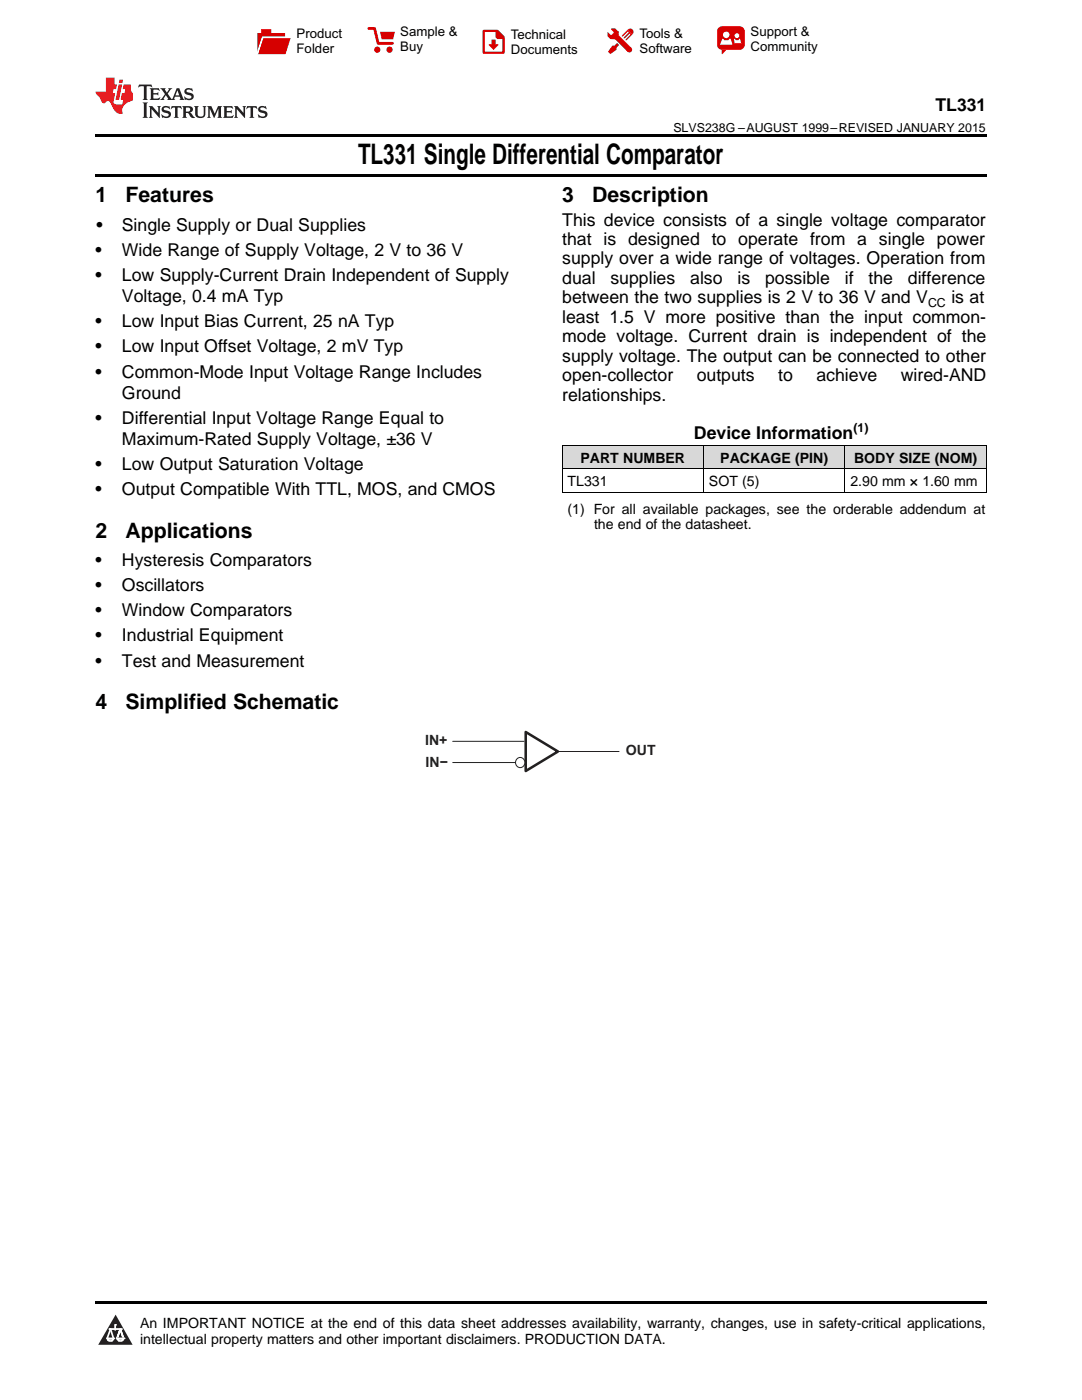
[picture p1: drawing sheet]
<svg xmlns="http://www.w3.org/2000/svg" width="216mm" height="279mm" viewBox="0 0 216 279" stroke-linecap="round" stroke-linejoin="round" font-family="sans-serif">
<defs><g id="words">
<text font-size="5.6" x="71.4" y="32.8">TL331 Single Differential Comparator</text>
<g font-size="4.2">
<text x="19" y="40.4">1</text>
<text x="25" y="40.4">Features</text>
<text x="112.2" y="40.4">3</text>
<text x="118.2" y="40.4">Description</text>
<text x="19" y="107.3">2</text>
<text x="25" y="107.3">Applications</text>
<text x="19" y="141.5">4</text>
<text x="25" y="141.5">Simplified Schematic</text>
</g>
<g font-size="3.5">
<text x="186.7" y="22.2">TL331</text>
<text x="19.2" y="46.1">•</text>
<text x="24.3" y="46.1">Single Supply or Dual Supplies</text>
<text x="112.2" y="45">This device consists of a single voltage comparator</text>
<text x="19" y="51.1">•</text>
<text x="24.3" y="51.1">Wide Range of Supply Voltage, 2 V to 36 V</text>
<text x="112.2" y="48.9">that is designed to operate from a single power</text>
<text x="112.2" y="52.8">supply over a wide range of voltages. Operation from</text>
<text x="19" y="56.1">•</text>
<text x="24.3" y="56.1">Low Supply-Current Drain Independent of Supply</text>
<text x="112.2" y="56.7">dual</text>
<text x="121.8" y="56.7">supplies</text>
<text x="137.7" y="56.7">also</text>
<text x="147.2" y="56.7">is</text>
<text x="152.7" y="56.7">possible</text>
<text x="168.6" y="56.7">if</text>
<text x="173.3" y="56.7">the</text>
<text x="181.2" y="56.7">difference</text>
<text x="19" y="65.3">•</text>
<text x="24.3" y="60.3">Voltage, 0.4 mA Typ</text>
<text x="24.3" y="65.3">Low Input Bias Current, 25 nA Typ</text>
<text x="112.2" y="60.5">between the two supplies is 2 V to 36 V and V</text>
<text x="112.2" y="64.4">least 1.5 V more positive than the input common-</text>
<text x="189.8" y="60.5">is at</text>
<text x="19" y="70.3">•</text>
<text x="24.3" y="70.3">Low Input Offset Voltage, 2 mV Typ</text>
<text x="112.2" y="68.3">mode voltage. Current drain is independent of the</text>
<text x="19" y="75.4">•</text>
<text x="24.3" y="75.4">Common-Mode Input Voltage Range Includes</text>
<text x="112.2" y="72.2">supply voltage. The output can be connected to other</text>
<text x="112.2" y="76.1">open-collector</text>
<text x="139" y="76.1">outputs</text>
<text x="155.3" y="76.1">to</text>
<text x="162.9" y="76.1">achieve</text>
<text x="179.8" y="76.1">wired-AND</text>
<text x="24.3" y="79.6">Ground</text>
<text x="112.2" y="79.9">relationships.</text>
<text x="19" y="84.6">•</text>
<text x="24.3" y="84.6">Differential Input Voltage Range Equal to</text>
<text x="24.3" y="88.8">Maximum-Rated Supply Voltage, ±36 V</text>
<text x="138.5" y="87.7">Device Information</text>
<text x="19" y="93.8">•</text>
<text x="24.3" y="93.8">Low Output Saturation Voltage</text>
<text x="19" y="98.8">•</text>
<text x="24.3" y="98.8">Output Compatible With TTL, MOS, and CMOS</text>
<text x="19" y="113">•</text>
<text x="24.3" y="113">Hysteresis Comparators</text>
<text x="19" y="118">•</text>
<text x="24.3" y="118">Oscillators</text>
<text x="19" y="123">•</text>
<text x="24.3" y="123">Window Comparators</text>
<text x="19" y="128">•</text>
<text x="24.3" y="128">Industrial Equipment</text>
<text x="19" y="133">•</text>
<text x="24.3" y="133">Test and Measurement</text>
</g>
<g font-size="2.8">
<text x="115.8" y="92.3">PART NUMBER</text>
<text x="143.7" y="92.3">PACKAGE (PIN)</text>
<text x="170.4" y="92.3">BODY SIZE (NOM)</text>
<text x="113.2" y="97">TL331</text>
<text x="141.5" y="97">SOT (5)</text>
<text x="169.7" y="97">2.90 mm × 1.60 mm</text>
<text x="113.2" y="102.5">(1) For all available packages, see the orderable addendum at</text>
<text x="118.5" y="105.7">the end of the datasheet.</text>
<text x="27.9" y="265">An IMPORTANT NOTICE at the end of this data sheet addresses availability, warranty, changes, use in safety-critical applications,</text>
<text x="27.9" y="268.2">intellectual property matters and other important disclaimers. PRODUCTION DATA.</text>
</g>
<g font-size="2.8" fill="#231f20">
<text x="84.8" y="148.6">IN+</text>
<text x="84.9" y="153">IN−</text>
<text x="124.9" y="150.7">OUT</text>
</g>
<g font-size="2.6">
<text x="59.2" y="7.6">Product</text>
<text x="59.2" y="10.6">Folder</text>
<text x="79.9" y="7.3">Sample &amp;</text>
<text x="79.9" y="10.2">Buy</text>
<text x="101.9" y="7.8">Technical</text>
<text x="101.9" y="10.8">Documents</text>
<text x="127.6" y="7.6">Tools &amp;</text>
<text x="127.6" y="10.6">Software</text>
<text x="149.8" y="7.2">Support &amp;</text>
<text x="149.8" y="10.2">Community</text>
</g>
<g font-size="2.5">
<text x="134.4" y="26.3">SLVS238G –AUGUST 1999–REVISED JANUARY 2015</text>
<text x="185.2" y="61.2">CC</text>
<text x="170.3" y="86.3">(1)</text>
</g>
</g></defs>
<g fill="#d8d8d8">
<path d="M112.2 88.9h28.2v4.7h-28.2z"/>
<path d="M140.4 88.9h28.2v4.7h-28.2z"/>
<path d="M168.6 88.9h28.2v4.7h-28.2z"/>
</g>
<path d="M23.1 262.4l3.4 6h-6.9z" fill="#231f20"/>
<path d="M21.4 267.1h1.2l-.3 .5h-.3a.55 .55 0 0 1-.6-.5z" fill-rule="evenodd" fill="#fff"/>
<path d="M21.4 267.1h1.2l-.3 .5h-.3a.55 .55 0 0 1-.6-.5z" fill="none" stroke="#231f20" stroke-width=".34"/>
<path d="M21.4 267.1l1.2 .1-.3 .4h-.5z" fill="none" stroke="#fff" stroke-width=".34"/>
<path d="M23 265.3h.1" fill="none" stroke="#fff" stroke-width=".34"/>
<path d="M23 264.4v.9z" fill="#fff"/>
<path d="M23 264.4v.9z" fill="none" stroke="#fff" stroke-width=".34"/>
<circle cx="23" cy="264.4" r=".17" fill="#fff"/>
<path d="M21.9 265.2h.1" fill="none" stroke="#fff" stroke-width=".34"/>
<path d="M21.9 265.2h2.3z" fill="#fff"/>
<path d="M21.9 265.2h2.3z" fill="none" stroke="#fff" stroke-width=".34"/>
<circle cx="24.2" cy="265.2" r=".17" fill="#fff"/>
<path d="M23.3 267.1h.1" fill="none" stroke="#fff" stroke-width=".34"/>
<path d="M24 265.2l-.7 1.9z" fill="#fff"/>
<path d="M24 265.2l-.7 1.9z" fill="none" stroke="#fff" stroke-width=".34"/>
<path d="M24 265.2l.7 1.9z" fill="#fff"/>
<path d="M24 265.2l.7 1.9z" fill="none" stroke="#fff" stroke-width=".34"/>
<path d="M24.6 267.1h.1" fill="none" stroke="#fff" stroke-width=".34"/>
<circle cx="21.4" cy="267.1" r=".17" fill="#fff"/>
<path d="M22.1 265.2l-.7 1.9z" fill="#fff"/>
<path d="M22.1 265.2l-.7 1.9z" fill="none" stroke="#fff" stroke-width=".34"/>
<path d="M22.1 265.2l.5 1.9z" fill="#fff"/>
<path d="M22.1 265.2l.5 1.9z" fill="none" stroke="#fff" stroke-width=".34"/>
<circle cx="22.6" cy="267.1" r=".17" fill="#fff"/>
<path d="M23.4 267.1h1.3a.65 .65 0 0 1-.7 .5 .65 .65 0 0 1-.6-.5z" fill-rule="evenodd" fill="#fff"/>
<path d="M23.4 267.1h1.3a.65 .65 0 0 1-.7 .5 .65 .65 0 0 1-.6-.5z" fill="none" stroke="#231f20" stroke-width=".34"/>
<path d="M23.4 267.1h1.3l-.4 .5h-.6z" fill="none" stroke="#fff" stroke-width=".34"/>
<path d="M23.3 267.1h.1" fill="none" stroke="#fff" stroke-width=".34"/>
<circle cx="24.7" cy="267.1" r=".17" fill="#fff"/>
<path d="M19 259.7h177.8v.5h-177.8z" fill="#000"/>
<path d="M90.3 147.9h14.3M90.3 152.2h14.3M111.3 150h12.2" fill="none" stroke="#231f20" stroke-width=".2"/>
<path d="M104.9 146.1l6.4 3.9-6.4 3.9z" fill="#fff"/>
<path d="M104.9 146.1l6.4 3.9-6.4 3.9z" fill="none" stroke="#231f20" stroke-width=".51"/>
<circle cx="103.8" cy="152.1" r=".98" fill="#fff"/>
<circle cx="103.8" cy="152.1" r=".98" fill="none" stroke="#231f20" stroke-width=".2"/>
<path d="M112.2 98.2h84.6M112.2 93.5h84.6M112.2 88.9h84.6M112.2 88.9v9.3M140.4 88.9v9.3M168.6 88.9v9.3M196.8 88.9v9.3" fill="none" stroke="#000" stroke-width=".2"/>
<path d="M19 34.8h177.8v.5h-177.8zM19 26.8h177.8v.6h-177.8z" fill="#000"/>
<path d="M27.7 16.9l-.1 .6 .6-.3h.5v.2v2.2l-.2 .4h1l-.2-.4v-2.2v-.2h.5l.6 .3-.2-.6zM29.9 17.6l.2 .4v1.6l-.2 .4h1.9l.1-.6a1.09 1.09 0 0 1-1.3 .1v-.6h.6l.4 .2v-.7l-.2 .2h-.8v-.6l.2-.1a1.01 1.01 0 0 1 1 .3l-.1-.6zM32 17.6l.9 1.2-1 1.2h.9l-.2-.3 .5-.7 .5 .7-.3 .3h1.7l-.2-.3 .1-.4h1l.1 .4-.2 .3h1l-.3-.4-.7-2h-.5l-1 2.2-.8-1.1 .9-1.1h-.9l.2 .2-.4 .7-.4-.7 .2-.2zM35.4 18l.4 1h-.8zM37 17.7a.66 .66 0 0 0-.2 .8 .66 .66 0 0 0 .6 .4l.7 .2 .1 .2a.8 .8 0 0 1-.7 .4 .8 .8 0 0 1-.7-.5l.1 .8 .2-.2a.94 .94 0 0 0 1.1 .1 .94 .94 0 0 0 .4-.9 1.48 1.48 0 0 0-1.3-.6v-.4a1.1 1.1 0 0 1 1.2 .2l-.2-.6-.2 .1-.5-.1zM28.5 20.4l.2 .4v2.3l-.2 .4h1l-.2-.4v-2.3l.2-.4zM29.7 21.2l.2 .4v1.5l-.2 .4h.8l-.3-.4 .1-1.3 1.6 1.8v-2l.2-.4h-.7l.2 .2v1.1l-1.2-1.3zM32.5 21.3a.66 .66 0 0 0-.2 .8 .66 .66 0 0 0 .6 .4l.6 .2 .2 .2a.8 .8 0 0 1-.8 .4 .8 .8 0 0 1-.7-.5l.2 .7 .2-.1a.94 .94 0 0 0 1 .1 .94 .94 0 0 0 .5-1 1.47 1.47 0 0 0-1.3-.6l-.1-.3a1.1 1.1 0 0 1 1.3 .2l-.2-.6-.2 .1-.5-.2zM34.3 21.2l-.2 .6a.64 .64 0 0 1 .8-.3v1.6l-.2 .4h1l-.3-.4 .1-1.6a.66 .66 0 0 1 .8 .3l-.2-.6zM36.3 21.2l.3 .4v1.5l-.3 .4h1l-.2-.2v-.7h.5l.1 .1a.8 .8 0 0 0 1.2 .7l-1-1a.62 .62 0 0 0 .6-.5 .62 .62 0 0 0-.6-.7zM37.1 21.5h.1a.48 .48 0 0 1 .6 0 .48 .48 0 0 1 .1 .6l-.2 .1-.6 .1zM38.7 21.2l.2 .2a2.29 2.29 0 0 0 .4 2 1.05 1.05 0 0 0 1.7-.7v-1.3l.2-.2h-.8l.2 .4v1.1a.61 .61 0 0 1-.6 .6 .61 .61 0 0 1-.6-.6v-1.1l.3-.4zM41.3 21.2l.3 .4v1.5l-.3 .4h.8l-.2-.4v-1.4l.8 1.9 .9-1.9v1.4l-.2 .4h.9l-.2-.4v-1.5l.2-.4h-.8l-.7 1.5-.6-1.5zM44.5 21.2l.2 .4v1.5l-.2 .4h1.9l.2-.6a1.1 1.1 0 0 1-1.4 .2v-.7h.6l.4 .2v-.6l-.2 .1-.8 .1v-.6l.2-.1a1.02 1.02 0 0 1 1.1 .2l-.2-.5zM46.7 21.2l.2 .4v1.5l-.2 .4h.8l-.3-.4 .1-1.3 1.6 1.8v-2l.2-.4h-.7l.2 .2v1.1l-1.2-1.3zM49.3 21.2l-.1 .6a.64 .64 0 0 1 .8-.3v1.6l-.3 .4h1l-.2-.4v-1.6a.66 .66 0 0 1 .8 .3l-.1-.6zM51.7 21.3a.66 .66 0 0 0-.2 .7 .66 .66 0 0 0 .7 .5l.6 .2 .1 .2a.8 .8 0 0 1-.7 .4 .8 .8 0 0 1-.7-.5l.1 .7 .2-.1a.94 .94 0 0 0 1.1 .1 .94 .94 0 0 0 .4-1 1.48 1.48 0 0 0-1.2-.6l-.1-.3a1.1 1.1 0 0 1 1.2 .2l-.2-.6-.1 .1-.6-.2z" fill="#231f20"/>
<path d="M21.1 15.5v2.8h-2v.4l.9 .9a.96 .96 0 0 0 1 1 .59 .59 0 0 1 .5-.4 .59 .59 0 0 1 .5 .3l.4 .8a1.61 1.61 0 0 0 2.1 1.3 1.63 1.63 0 0 1 1.1-2.2l.9-.3v-1.5a1.6 1.6 0 0 1-.4-1.7h-1.4l-.2 .9h.5l-.2 .8h-.5l-.2 1v.3h.5l-.2 .9h-.7a.74 .74 0 0 1-1-.6l.3-1.6h-.5l.2-.8h.5l.1-.9h-.4v-1.4zM23.7 16.9l-.7 3h.8l.6-3zM23.8 15.9l-.1 .7h.7l.2-.7z" fill="#ee1d23"/>
<g fill="#d60000">
<path d="M52.1 5.8h2v.8h2.8v4.2h-5.5v-4.2h.7z" fill-rule="evenodd"/>
<path d="M52.4 7.5h5.6l-1 3.3h-5.6z" fill-rule="evenodd"/>
</g>
<path d="M52.4 7.4h5.7l-.1 .1h-5.5l-1.1 3.3z" fill-rule="evenodd" fill="#fff"/>
<path d="M52.4 7.4h5.7l-.1 .1h-5.5l-1.1 3.3z" fill="none" stroke="#fff" stroke-width=".2"/>
<path d="M73.6 5.7h1.1l.7 2.9h2.9" fill="none" stroke="#d60000" stroke-width=".55"/>
<g fill="#d60000">
<path d="M75.8 6.3h3l-.4 1.6h-2.2z" fill-rule="evenodd"/>
<circle cx="75.3" cy="9.9" r=".62"/>
<circle cx="77.7" cy="9.9" r=".62"/>
</g>
<path d="M96.5 6.2h2.7l1.3 1.2v3.1h-4z" fill="none" stroke="#d60000" stroke-width=".44"/>
<g fill="#d60000">
<path d="M98.1 7.9h.8v1h.5l-.9 1.1-1-1v-.1h.6z" fill-rule="evenodd"/>
<path d="M98.9 6.2h.3l1.3 1.2v.4h-1.3l-.3-.4z" fill-rule="evenodd"/>
<path d="M121.9 5.7h.8l.7 .6 .1 .7 2.5 2.5-.8 .8-2.3-2.3-1.1-.2-.6-.6v-.8l.7 .6 .5-.4v-.2l-.5-.5z" fill-rule="evenodd"/>
<path d="M122.2 9.1h.4l.5-.5 .4 .4-.5 .5v.4l-1.2 .9-.5-.5z" fill-rule="evenodd"/>
<path d="M125.3 5.9a.67 .67 0 0 1 .9 0 .67 .67 0 0 1 0 .9z" fill-rule="evenodd"/>
<path d="M125.3 5.9l.9 .9-1.2 1.2h-.2v-.2l1-.9v-.2h-.2l-.9 1h-.2v-.2l.9-1 .1-.2h-.3l-.9 1h-.2v-.2z" fill-rule="evenodd"/>
<circle cx="125.6" cy="9.9" r=".54"/>
</g>
<path d="M123.3 6.3v.7" fill="none" stroke="#d60000" stroke-width=".2"/>
<g fill="#d60000">
<path d="M143.4 5.5l.6-.2h3.6a.95 .95 0 0 1 1 .9v2.8a.95 .95 0 0 1-1 .9h-3.6a.95 .95 0 0 1-.9-.9v-2.8z" fill-rule="evenodd"/>
<path d="M144 9.9h.9l-.7 .9h-.2z" fill-rule="evenodd"/>
</g>
<g fill="#fff">
<path d="M146.6 8.6h1.3z"/>
<path d="M144.1 7.8h.3l.1 .2h.8l.2-.2h.3l.4 1.1h-2.5z" fill-rule="evenodd"/>
<path d="M146.4 7.8h.3l.1 .2h.5l.2-.2h.2l.2 .8h-1.3z" fill-rule="evenodd"/>
<circle cx="144.9" cy="6.9" r=".65"/>
<circle cx="147" cy="7.1" r=".48"/>
</g>
<use href="#words"/>
</svg>
